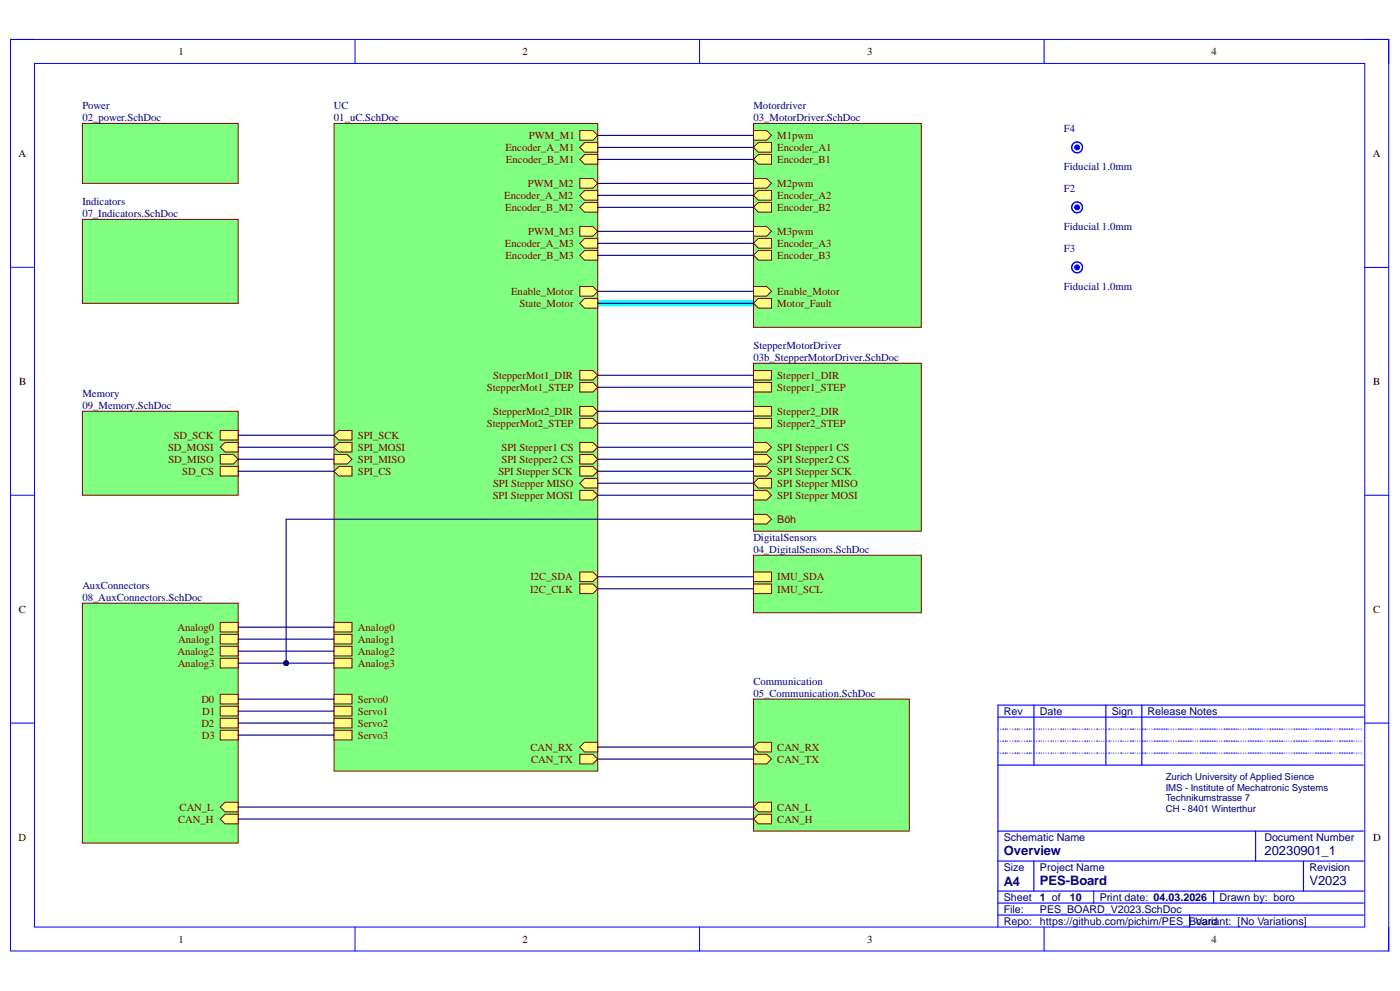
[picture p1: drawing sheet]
<svg xmlns="http://www.w3.org/2000/svg" width="420mm" height="297mm" viewBox="0 0 420 297" stroke-linecap="round" stroke-linejoin="round" font-family="sans-serif">
<defs><g id="words">
<g font-size="3.9" fill="#000080">
<text x="301" y="256.4">Overview</text>
<text x="379.1" y="256.4">20230901_1</text>
<text x="301" y="265.5">A4</text>
<text x="311.8" y="265.3">PES-Board</text>
<text x="392.7" y="265.3">V2023</text>
</g>
<g font-size="3.2">
<text x="53.5" y="16.5">1</text>
<text x="156.6" y="16.5">2</text>
<text x="260.1" y="16.5">3</text>
<text x="363.2" y="16.5">4</text>
<text x="5.6" y="47">A</text>
<text x="411.6" y="47">A</text>
<text x="5.8" y="115.4">B</text>
<text x="411.8" y="115.4">B</text>
<text x="5.7" y="183.7">C</text>
<text x="411.8" y="183.7">C</text>
<text x="5.6" y="252">D</text>
<text x="411.7" y="252">D</text>
<text x="53.5" y="282.5">1</text>
<text x="156.6" y="282.5">2</text>
<text x="260.1" y="282.5">3</text>
<text x="363.2" y="282.5">4</text>
</g>
<g font-size="3.2" fill="#000080">
<text x="24.7" y="32.7">Power</text>
<text x="100.1" y="32.7">UC</text>
<text x="225.9" y="32.7">Motordriver</text>
<text x="24.7" y="36.3">02_power.SchDoc</text>
<text x="100.1" y="36.3">01_uC.SchDoc</text>
<text x="225.9" y="36.3">03_MotorDriver.SchDoc</text>
<text x="319" y="39.5">F4</text>
<text x="319" y="51">Fiducial 1.0mm</text>
<text x="319" y="57.5">F2</text>
<text x="24.7" y="61.4">Indicators</text>
<text x="24.7" y="65.1">07_Indicators.SchDoc</text>
<text x="319" y="69">Fiducial 1.0mm</text>
<text x="319" y="75.5">F3</text>
<text x="319" y="87">Fiducial 1.0mm</text>
<text x="225.9" y="104.6">StepperMotorDriver</text>
<text x="225.9" y="108.2">03b_StepperMotorDriver.SchDoc</text>
<text x="24.7" y="119">Memory</text>
<text x="24.7" y="122.6">09_Memory.SchDoc</text>
<text x="225.9" y="162.1">DigitalSensors</text>
<text x="225.9" y="165.7">04_DigitalSensors.SchDoc</text>
<text x="24.7" y="176.5">AuxConnectors</text>
<text x="24.7" y="180.1">08_AuxConnectors.SchDoc</text>
<text x="225.9" y="205.3">Communication</text>
<text x="225.9" y="208.8">05_Communication.SchDoc</text>
<text x="301" y="214.2">Rev</text>
<text x="311.8" y="214.2">Date</text>
<text x="333.4" y="214.2">Sign</text>
<text x="344.1" y="214.2">Release Notes</text>
<text x="301" y="252">Schematic Name</text>
<text x="379.1" y="252">Document Number</text>
<text x="301" y="261">Size</text>
<text x="311.8" y="261">Project Name</text>
<text x="392.7" y="261">Revision</text>
<text x="301" y="270">Sheet</text>
<text x="311.8" y="270">1 of</text>
<text x="320.8" y="270">10</text>
<text x="329.8" y="270">Print date: 04.03.2026</text>
<text x="365.7" y="270">Drawn by: boro</text>
<text x="301" y="273.6">File:</text>
<text x="311.8" y="273.6">PES_BOARD_V2023.SchDoc</text>
<text x="301" y="277.2">Repo:</text>
<text x="311.8" y="277.2">https://github.com/pichim/PES_Board</text>
<text x="358.5" y="277.2">Variant: [No Variations]</text>
</g>
<g font-size="3.2" fill="#800000">
<text x="158.6" y="41.7">PWM_M1</text>
<text x="233.1" y="41.7">M1pwm</text>
<text x="151.6" y="45.3">Encoder_A_M1</text>
<text x="233.1" y="45.3">Encoder_A1</text>
<text x="151.7" y="48.9">Encoder_B_M1</text>
<text x="233.1" y="48.9">Encoder_B1</text>
<text x="151.2" y="59.7">Encoder_A_M2</text>
<text x="158.2" y="56.1">PWM_M2</text>
<text x="233.1" y="59.7">Encoder_A2</text>
<text x="233.1" y="56.1">M2pwm</text>
<text x="151.5" y="63.3">Encoder_B_M2</text>
<text x="233.1" y="63.3">Encoder_B2</text>
<text x="158.4" y="70.5">PWM_M3</text>
<text x="233.1" y="70.5">M3pwm</text>
<text x="151.4" y="74">Encoder_A_M3</text>
<text x="151.6" y="77.7">Encoder_B_M3</text>
<text x="233.1" y="77.7">Encoder_B3</text>
<text x="233.1" y="74">Encoder_A3</text>
<text x="153.2" y="88.4">Enable_Motor</text>
<text x="233.1" y="88.4">Enable_Motor</text>
<text x="155.8" y="92">State_Motor</text>
<text x="233.1" y="92">Motor_Fault</text>
<text x="147.8" y="113.5">StepperMot1_DIR</text>
<text x="233.1" y="113.5">Stepper1_DIR</text>
<text x="146" y="117.2">StepperMot1_STEP</text>
<text x="233.1" y="117.2">Stepper1_STEP</text>
<text x="147.8" y="124.4">StepperMot2_DIR</text>
<text x="233.1" y="124.4">Stepper2_DIR</text>
<text x="52.1" y="131.6">SD_SCK</text>
<text x="107.3" y="131.6">SPI_SCK</text>
<text x="146" y="127.9">StepperMot2_STEP</text>
<text x="233.1" y="127.9">Stepper2_STEP</text>
<text x="50.4" y="135.1">SD_MOSI</text>
<text x="107.3" y="135.1">SPI_MOSI</text>
<text x="150.4" y="135.1">SPI Stepper1 CS</text>
<text x="233.1" y="135.1">SPI Stepper1 CS</text>
<text x="50.5" y="138.8">SD_MISO</text>
<text x="54.6" y="142.3">SD_CS</text>
<text x="107.3" y="138.8">SPI_MISO</text>
<text x="107.3" y="142.3">SPI_CS</text>
<text x="149.4" y="142.3">SPI Stepper SCK</text>
<text x="150.4" y="138.8">SPI Stepper2 CS</text>
<text x="233.1" y="142.3">SPI Stepper SCK</text>
<text x="233.1" y="138.8">SPI Stepper2 CS</text>
<text x="147.8" y="149.5">SPI Stepper MOSI</text>
<text x="147.8" y="146">SPI Stepper MISO</text>
<text x="233.1" y="146">SPI Stepper MISO</text>
<text x="233.1" y="149.5">SPI Stepper MOSI</text>
<text x="233.1" y="156.8">Böh</text>
<text x="159.1" y="174">I2C_SDA</text>
<text x="233.1" y="174">IMU_SDA</text>
<text x="159" y="177.6">I2C_CLK</text>
<text x="233.1" y="177.6">IMU_SCL</text>
<text x="53.2" y="189.1">Analog0</text>
<text x="107.3" y="189.1">Analog0</text>
<text x="53.2" y="196.3">Analog2</text>
<text x="53.5" y="192.7">Analog1</text>
<text x="107.3" y="192.7">Analog1</text>
<text x="107.3" y="196.3">Analog2</text>
<text x="53.3" y="199.8">Analog3</text>
<text x="107.3" y="199.8">Analog3</text>
<text x="60.4" y="210.7">D0</text>
<text x="60.6" y="214.2">D1</text>
<text x="107.3" y="214.2">Servo1</text>
<text x="107.3" y="210.7">Servo0</text>
<text x="60.4" y="217.9">D2</text>
<text x="60.6" y="221.4">D3</text>
<text x="107.3" y="217.9">Servo2</text>
<text x="107.3" y="221.4">Servo3</text>
<text x="159.1" y="225.1">CAN_RX</text>
<text x="233.1" y="225.1">CAN_RX</text>
<text x="159.3" y="228.6">CAN_TX</text>
<text x="233.1" y="228.6">CAN_TX</text>
<text x="53.9" y="243">CAN_L</text>
<text x="233.1" y="243">CAN_L</text>
<text x="53.5" y="246.6">CAN_H</text>
<text x="233.1" y="246.6">CAN_H</text>
</g>
<g font-size="2.9" fill="#000080">
<text x="349.5" y="233.8">Zurich University of Applied Sience</text>
<text x="349.5" y="237">IMS - Institute of Mechatronic Systems</text>
<text x="349.5" y="240.2">Technikumstrasse 7</text>
<text x="349.5" y="243.4">CH - 8401 Winterthur</text>
</g>
</g></defs>
<path d="M3.2 11.8h413.2v273.2h-413.2z" fill="none" stroke="#00f" stroke-width=".3"/>
<path d="M10.3 19h398.9v258.9h-398.9z" fill-rule="evenodd" fill="#fff"/>
<g fill="none" stroke="#00f" stroke-width=".3">
<path d="M3.1 11.8h7.2M10.3 19h398.9v258.9h-398.9zM106.5 11.8v7.2M209.8 11.8v7.2M313.1 11.8v7.2M409.2 11.8h7.2v7.2M3.1 80.1h7.2M409.2 80.1h7.2M3.1 148.4h7.2M409.2 148.4h7.2M3.1 216.7h7.2M409.2 216.7h7.2"/>
<path d="M106.5 277.9v7.1M209.8 277.9v7.1M313.1 277.9v7.1M416.4 277.9v7.1"/>
</g>
<path d="M179.2 90.9h46.8" fill="none" stroke="#0ff" stroke-width="1.8"/>
<g fill="none" stroke="#00f" stroke-width=".34">
<path d="M408.9 211.4h-109.6l-.1 66.5M299.2 229.3h109.6M299.3 225.7h.1M300 225.7h.1M299.2 258.1h109.6M299.2 249.1h109.6M310 258.1v9M376.5 249.1v9M390.9 258.1v9M299.2 270.7h109.6M299.2 267.1h109.6M299.2 274.3h109.6"/>
<path d="M328 267.1v3.6M356.7 274.3v3.6M363.9 267.1v3.6"/>
</g>
<g fill="#00f">
<circle cx="300.7" cy="225.7" r=".17"/>
<circle cx="301.4" cy="225.7" r=".17"/>
</g>
<path d="M302.1 225.7h.1M302.9 225.7h.1M303.6 225.7h.1" fill="none" stroke="#00f" stroke-width=".34"/>
<g fill="#00f">
<circle cx="304.3" cy="225.7" r=".17"/>
<circle cx="305" cy="225.7" r=".17"/>
</g>
<path d="M305.7 225.7h.1M306.5 225.7h.1M307.2 225.7h.1" fill="none" stroke="#00f" stroke-width=".34"/>
<g fill="#00f">
<circle cx="307.9" cy="225.7" r=".17"/>
<circle cx="308.6" cy="225.7" r=".17"/>
</g>
<path d="M309.4 225.7h.1M310.1 225.7h.1M310.8 225.7h.1" fill="none" stroke="#00f" stroke-width=".34"/>
<circle cx="311.5" cy="225.7" r=".17" fill="#00f"/>
<path d="M312.2 225.7h.1M313 225.7h.1M313.7 225.7h.1M314.4 225.7h.1" fill="none" stroke="#00f" stroke-width=".34"/>
<circle cx="315.1" cy="225.7" r=".17" fill="#00f"/>
<path d="M315.8 225.7h.1M316.6 225.7h.1M317.3 225.7h.1" fill="none" stroke="#00f" stroke-width=".34"/>
<g fill="#00f">
<circle cx="318" cy="225.7" r=".17"/>
<circle cx="318.7" cy="225.7" r=".17"/>
</g>
<path d="M319.5 225.7h.1M320.2 225.7h.1M320.9 225.7h.1" fill="none" stroke="#00f" stroke-width=".34"/>
<g fill="#00f">
<circle cx="321.6" cy="225.7" r=".17"/>
<circle cx="322.3" cy="225.7" r=".17"/>
</g>
<path d="M323.1 225.7h.1M323.8 225.7h.1M324.5 225.7h.1" fill="none" stroke="#00f" stroke-width=".34"/>
<g fill="#00f">
<circle cx="325.2" cy="225.7" r=".17"/>
<circle cx="325.9" cy="225.7" r=".17"/>
</g>
<path d="M326.7 225.7h.1M327.4 225.7h.1M328.1 225.7h.1" fill="none" stroke="#00f" stroke-width=".34"/>
<circle cx="328.8" cy="225.7" r=".17" fill="#00f"/>
<path d="M329.5 225.7h.1M330.3 225.7h.1M331 225.7h.1M331.7 225.7h.1" fill="none" stroke="#00f" stroke-width=".34"/>
<circle cx="332.4" cy="225.7" r=".17" fill="#00f"/>
<path d="M333.2 225.7h.1M333.9 225.7h.1M334.6 225.7h.1M335.3 225.7h.1" fill="none" stroke="#00f" stroke-width=".34"/>
<circle cx="336" cy="225.7" r=".17" fill="#00f"/>
<path d="M336.8 225.7h.1M337.5 225.7h.1M338.2 225.7h.1" fill="none" stroke="#00f" stroke-width=".34"/>
<g fill="#00f">
<circle cx="338.9" cy="225.7" r=".17"/>
<circle cx="339.6" cy="225.7" r=".17"/>
</g>
<path d="M340.4 225.7h.1M341.1 225.7h.1M341.8 225.7h.1" fill="none" stroke="#00f" stroke-width=".34"/>
<g fill="#00f">
<circle cx="342.5" cy="225.7" r=".17"/>
<circle cx="343.2" cy="225.7" r=".17"/>
</g>
<path d="M344 225.7h.1M344.7 225.7h.1M345.4 225.7h.1" fill="none" stroke="#00f" stroke-width=".34"/>
<g fill="#00f">
<circle cx="346.1" cy="225.7" r=".17"/>
<circle cx="346.9" cy="225.7" r=".17"/>
<circle cx="347.6" cy="225.7" r=".17"/>
<circle cx="348.3" cy="225.7" r=".17"/>
<circle cx="349" cy="225.7" r=".17"/>
<circle cx="349.7" cy="225.7" r=".17"/>
</g>
<path d="M350.5 225.7h.1M351.2 225.7h.1M351.9 225.7h.1M352.6 225.7h.1" fill="none" stroke="#00f" stroke-width=".34"/>
<g fill="#00f">
<circle cx="353.4" cy="225.7" r=".17"/>
<circle cx="354.1" cy="225.7" r=".17"/>
<circle cx="354.8" cy="225.7" r=".17"/>
<circle cx="355.5" cy="225.7" r=".17"/>
<circle cx="356.2" cy="225.7" r=".17"/>
<circle cx="356.9" cy="225.7" r=".17"/>
</g>
<path d="M357.7 225.7h.1M358.4 225.7h.1M359.1 225.7h.1" fill="none" stroke="#00f" stroke-width=".34"/>
<g fill="#00f">
<circle cx="359.8" cy="225.7" r=".17"/>
<circle cx="360.6" cy="225.7" r=".17"/>
<circle cx="361.3" cy="225.7" r=".17"/>
<circle cx="362" cy="225.7" r=".17"/>
<circle cx="362.7" cy="225.7" r=".17"/>
<circle cx="363.4" cy="225.7" r=".17"/>
<circle cx="364.2" cy="225.7" r=".17"/>
</g>
<path d="M364.9 225.7h.1M365.6 225.7h.1M366.3 225.7h.1" fill="none" stroke="#00f" stroke-width=".34"/>
<g fill="#00f">
<circle cx="367.1" cy="225.7" r=".17"/>
<circle cx="367.8" cy="225.7" r=".17"/>
<circle cx="368.5" cy="225.7" r=".17"/>
<circle cx="369.2" cy="225.7" r=".17"/>
<circle cx="369.9" cy="225.7" r=".17"/>
<circle cx="370.6" cy="225.7" r=".17"/>
</g>
<path d="M371.4 225.7h.1M372.1 225.7h.1M372.8 225.7h.1M373.5 225.7h.1" fill="none" stroke="#00f" stroke-width=".34"/>
<g fill="#00f">
<circle cx="374.3" cy="225.7" r=".17"/>
<circle cx="375" cy="225.7" r=".17"/>
<circle cx="375.7" cy="225.7" r=".17"/>
<circle cx="376.4" cy="225.7" r=".17"/>
<circle cx="377.1" cy="225.7" r=".17"/>
<circle cx="377.9" cy="225.7" r=".17"/>
</g>
<path d="M378.6 225.7h.1M379.3 225.7h.1M380 225.7h.1" fill="none" stroke="#00f" stroke-width=".34"/>
<g fill="#00f">
<circle cx="380.8" cy="225.7" r=".17"/>
<circle cx="381.5" cy="225.7" r=".17"/>
<circle cx="382.2" cy="225.7" r=".17"/>
<circle cx="382.9" cy="225.7" r=".17"/>
<circle cx="383.6" cy="225.7" r=".17"/>
<circle cx="384.4" cy="225.7" r=".17"/>
</g>
<path d="M385.1 225.7h.1M385.8 225.7h.1M386.5 225.7h.1M387.2 225.7h.1" fill="none" stroke="#00f" stroke-width=".34"/>
<g fill="#00f">
<circle cx="388" cy="225.7" r=".17"/>
<circle cx="388.7" cy="225.7" r=".17"/>
<circle cx="389.4" cy="225.7" r=".17"/>
<circle cx="390.1" cy="225.7" r=".17"/>
<circle cx="390.8" cy="225.7" r=".17"/>
<circle cx="391.6" cy="225.7" r=".17"/>
</g>
<path d="M392.3 225.7h.1M393 225.7h.1M393.7 225.7h.1" fill="none" stroke="#00f" stroke-width=".34"/>
<g fill="#00f">
<circle cx="394.5" cy="225.7" r=".17"/>
<circle cx="395.2" cy="225.7" r=".17"/>
<circle cx="395.9" cy="225.7" r=".17"/>
<circle cx="396.6" cy="225.7" r=".17"/>
<circle cx="397.3" cy="225.7" r=".17"/>
<circle cx="398.1" cy="225.7" r=".17"/>
<circle cx="398.8" cy="225.7" r=".17"/>
</g>
<path d="M399.5 225.7h.1M400.2 225.7h.1M400.9 225.7h.1" fill="none" stroke="#00f" stroke-width=".34"/>
<g fill="#00f">
<circle cx="401.7" cy="225.7" r=".17"/>
<circle cx="402.4" cy="225.7" r=".17"/>
<circle cx="403.1" cy="225.7" r=".17"/>
<circle cx="403.8" cy="225.7" r=".17"/>
<circle cx="404.5" cy="225.7" r=".17"/>
<circle cx="405.3" cy="225.7" r=".17"/>
</g>
<path d="M299.3 222.1h.1M300 222.1h.1M406 225.7h.1M406.7 225.7h.1M407.4 225.7h.1M408.1 225.7h.1" fill="none" stroke="#00f" stroke-width=".34"/>
<g fill="#00f">
<circle cx="300.7" cy="222.1" r=".17"/>
<circle cx="301.4" cy="222.1" r=".17"/>
</g>
<path d="M302.1 222.1h.1M302.9 222.1h.1M303.6 222.1h.1" fill="none" stroke="#00f" stroke-width=".34"/>
<g fill="#00f">
<circle cx="304.3" cy="222.1" r=".17"/>
<circle cx="305" cy="222.1" r=".17"/>
</g>
<path d="M305.7 222.1h.1M306.5 222.1h.1M307.2 222.1h.1" fill="none" stroke="#00f" stroke-width=".34"/>
<g fill="#00f">
<circle cx="307.9" cy="222.1" r=".17"/>
<circle cx="308.6" cy="222.1" r=".17"/>
</g>
<path d="M309.4 222.1h.1M310.1 222.1h.1M310.8 222.1h.1" fill="none" stroke="#00f" stroke-width=".34"/>
<circle cx="311.5" cy="222.1" r=".17" fill="#00f"/>
<path d="M312.2 222.1h.1M313 222.1h.1M313.7 222.1h.1M314.4 222.1h.1" fill="none" stroke="#00f" stroke-width=".34"/>
<circle cx="315.1" cy="222.1" r=".17" fill="#00f"/>
<path d="M315.8 222.1h.1M316.6 222.1h.1M317.3 222.1h.1" fill="none" stroke="#00f" stroke-width=".34"/>
<g fill="#00f">
<circle cx="318" cy="222.1" r=".17"/>
<circle cx="318.7" cy="222.1" r=".17"/>
</g>
<path d="M319.5 222.1h.1M320.2 222.1h.1M320.9 222.1h.1" fill="none" stroke="#00f" stroke-width=".34"/>
<g fill="#00f">
<circle cx="321.6" cy="222.1" r=".17"/>
<circle cx="322.3" cy="222.1" r=".17"/>
</g>
<path d="M323.1 222.1h.1M323.8 222.1h.1M324.5 222.1h.1" fill="none" stroke="#00f" stroke-width=".34"/>
<g fill="#00f">
<circle cx="325.2" cy="222.1" r=".17"/>
<circle cx="325.9" cy="222.1" r=".17"/>
</g>
<path d="M326.7 222.1h.1M327.4 222.1h.1M328.1 222.1h.1" fill="none" stroke="#00f" stroke-width=".34"/>
<circle cx="328.8" cy="222.1" r=".17" fill="#00f"/>
<path d="M329.5 222.1h.1M330.3 222.1h.1M331 222.1h.1M331.7 222.1h.1" fill="none" stroke="#00f" stroke-width=".34"/>
<circle cx="332.4" cy="222.1" r=".17" fill="#00f"/>
<path d="M333.2 222.1h.1M333.9 222.1h.1M334.6 222.1h.1M335.3 222.1h.1" fill="none" stroke="#00f" stroke-width=".34"/>
<circle cx="336" cy="222.1" r=".17" fill="#00f"/>
<path d="M336.8 222.1h.1M337.5 222.1h.1M338.2 222.1h.1" fill="none" stroke="#00f" stroke-width=".34"/>
<g fill="#00f">
<circle cx="338.9" cy="222.1" r=".17"/>
<circle cx="339.6" cy="222.1" r=".17"/>
</g>
<path d="M340.4 222.1h.1M341.1 222.1h.1M341.8 222.1h.1" fill="none" stroke="#00f" stroke-width=".34"/>
<g fill="#00f">
<circle cx="342.5" cy="222.1" r=".17"/>
<circle cx="343.2" cy="222.1" r=".17"/>
</g>
<path d="M344 222.1h.1M344.7 222.1h.1M345.4 222.1h.1" fill="none" stroke="#00f" stroke-width=".34"/>
<g fill="#00f">
<circle cx="346.1" cy="222.1" r=".17"/>
<circle cx="346.9" cy="222.1" r=".17"/>
<circle cx="347.6" cy="222.1" r=".17"/>
<circle cx="348.3" cy="222.1" r=".17"/>
<circle cx="349" cy="222.1" r=".17"/>
<circle cx="349.7" cy="222.1" r=".17"/>
</g>
<path d="M350.5 222.1h.1M351.2 222.1h.1M351.9 222.1h.1M352.6 222.1h.1" fill="none" stroke="#00f" stroke-width=".34"/>
<g fill="#00f">
<circle cx="353.4" cy="222.1" r=".17"/>
<circle cx="354.1" cy="222.1" r=".17"/>
<circle cx="354.8" cy="222.1" r=".17"/>
<circle cx="355.5" cy="222.1" r=".17"/>
<circle cx="356.2" cy="222.1" r=".17"/>
<circle cx="356.9" cy="222.1" r=".17"/>
</g>
<path d="M357.7 222.1h.1M358.4 222.1h.1M359.1 222.1h.1" fill="none" stroke="#00f" stroke-width=".34"/>
<g fill="#00f">
<circle cx="359.8" cy="222.1" r=".17"/>
<circle cx="360.6" cy="222.1" r=".17"/>
<circle cx="361.3" cy="222.1" r=".17"/>
<circle cx="362" cy="222.1" r=".17"/>
<circle cx="362.7" cy="222.1" r=".17"/>
<circle cx="363.4" cy="222.1" r=".17"/>
<circle cx="364.2" cy="222.1" r=".17"/>
</g>
<path d="M364.9 222.1h.1M365.6 222.1h.1M366.3 222.1h.1" fill="none" stroke="#00f" stroke-width=".34"/>
<g fill="#00f">
<circle cx="367.1" cy="222.1" r=".17"/>
<circle cx="367.8" cy="222.1" r=".17"/>
<circle cx="368.5" cy="222.1" r=".17"/>
<circle cx="369.2" cy="222.1" r=".17"/>
<circle cx="369.9" cy="222.1" r=".17"/>
<circle cx="370.6" cy="222.1" r=".17"/>
</g>
<path d="M371.4 222.1h.1M372.1 222.1h.1M372.8 222.1h.1M373.5 222.1h.1" fill="none" stroke="#00f" stroke-width=".34"/>
<g fill="#00f">
<circle cx="374.3" cy="222.1" r=".17"/>
<circle cx="375" cy="222.1" r=".17"/>
<circle cx="375.7" cy="222.1" r=".17"/>
<circle cx="376.4" cy="222.1" r=".17"/>
<circle cx="377.1" cy="222.1" r=".17"/>
<circle cx="377.9" cy="222.1" r=".17"/>
</g>
<path d="M378.6 222.1h.1M379.3 222.1h.1M380 222.1h.1" fill="none" stroke="#00f" stroke-width=".34"/>
<g fill="#00f">
<circle cx="380.8" cy="222.1" r=".17"/>
<circle cx="381.5" cy="222.1" r=".17"/>
<circle cx="382.2" cy="222.1" r=".17"/>
<circle cx="382.9" cy="222.1" r=".17"/>
<circle cx="383.6" cy="222.1" r=".17"/>
<circle cx="384.4" cy="222.1" r=".17"/>
</g>
<path d="M385.1 222.1h.1M385.8 222.1h.1M386.5 222.1h.1M387.2 222.1h.1" fill="none" stroke="#00f" stroke-width=".34"/>
<g fill="#00f">
<circle cx="388" cy="222.1" r=".17"/>
<circle cx="388.7" cy="222.1" r=".17"/>
<circle cx="389.4" cy="222.1" r=".17"/>
<circle cx="390.1" cy="222.1" r=".17"/>
<circle cx="390.8" cy="222.1" r=".17"/>
<circle cx="391.6" cy="222.1" r=".17"/>
</g>
<path d="M392.3 222.1h.1M393 222.1h.1M393.7 222.1h.1" fill="none" stroke="#00f" stroke-width=".34"/>
<g fill="#00f">
<circle cx="394.5" cy="222.1" r=".17"/>
<circle cx="395.2" cy="222.1" r=".17"/>
<circle cx="395.9" cy="222.1" r=".17"/>
<circle cx="396.6" cy="222.1" r=".17"/>
<circle cx="397.3" cy="222.1" r=".17"/>
<circle cx="398.1" cy="222.1" r=".17"/>
<circle cx="398.8" cy="222.1" r=".17"/>
</g>
<path d="M399.5 222.1h.1M400.2 222.1h.1M400.9 222.1h.1" fill="none" stroke="#00f" stroke-width=".34"/>
<g fill="#00f">
<circle cx="401.7" cy="222.1" r=".17"/>
<circle cx="402.4" cy="222.1" r=".17"/>
<circle cx="403.1" cy="222.1" r=".17"/>
<circle cx="403.8" cy="222.1" r=".17"/>
<circle cx="404.5" cy="222.1" r=".17"/>
<circle cx="405.3" cy="222.1" r=".17"/>
</g>
<path d="M299.3 218.5h.1M300 218.5h.1M406 222.1h.1M406.7 222.1h.1M407.4 222.1h.1M408.1 222.1h.1" fill="none" stroke="#00f" stroke-width=".34"/>
<g fill="#00f">
<circle cx="300.7" cy="218.5" r=".17"/>
<circle cx="301.4" cy="218.5" r=".17"/>
</g>
<path d="M302.1 218.5h.1M302.9 218.5h.1M303.6 218.5h.1" fill="none" stroke="#00f" stroke-width=".34"/>
<g fill="#00f">
<circle cx="304.3" cy="218.5" r=".17"/>
<circle cx="305" cy="218.5" r=".17"/>
</g>
<path d="M305.7 218.5h.1M306.5 218.5h.1M307.2 218.5h.1" fill="none" stroke="#00f" stroke-width=".34"/>
<g fill="#00f">
<circle cx="307.9" cy="218.5" r=".17"/>
<circle cx="308.6" cy="218.5" r=".17"/>
</g>
<path d="M309.4 218.5h.1M310.1 218.5h.1M310.8 218.5h.1" fill="none" stroke="#00f" stroke-width=".34"/>
<circle cx="311.5" cy="218.5" r=".17" fill="#00f"/>
<path d="M312.2 218.5h.1M313 218.5h.1M313.7 218.5h.1M314.4 218.5h.1" fill="none" stroke="#00f" stroke-width=".34"/>
<circle cx="315.1" cy="218.5" r=".17" fill="#00f"/>
<path d="M315.8 218.5h.1M316.6 218.5h.1M317.3 218.5h.1" fill="none" stroke="#00f" stroke-width=".34"/>
<g fill="#00f">
<circle cx="318" cy="218.5" r=".17"/>
<circle cx="318.7" cy="218.5" r=".17"/>
</g>
<path d="M319.5 218.5h.1M320.2 218.5h.1M320.9 218.5h.1" fill="none" stroke="#00f" stroke-width=".34"/>
<g fill="#00f">
<circle cx="321.6" cy="218.5" r=".17"/>
<circle cx="322.3" cy="218.5" r=".17"/>
</g>
<path d="M323.1 218.5h.1M323.8 218.5h.1M324.5 218.5h.1" fill="none" stroke="#00f" stroke-width=".34"/>
<g fill="#00f">
<circle cx="325.2" cy="218.5" r=".17"/>
<circle cx="325.9" cy="218.5" r=".17"/>
</g>
<path d="M326.7 218.5h.1M327.4 218.5h.1M328.1 218.5h.1" fill="none" stroke="#00f" stroke-width=".34"/>
<circle cx="328.8" cy="218.5" r=".17" fill="#00f"/>
<path d="M329.5 218.5h.1M330.3 218.5h.1M331 218.5h.1M331.7 218.5h.1" fill="none" stroke="#00f" stroke-width=".34"/>
<circle cx="332.4" cy="218.5" r=".17" fill="#00f"/>
<path d="M333.2 218.5h.1M333.9 218.5h.1M334.6 218.5h.1M335.3 218.5h.1" fill="none" stroke="#00f" stroke-width=".34"/>
<circle cx="336" cy="218.5" r=".17" fill="#00f"/>
<path d="M336.8 218.5h.1M337.5 218.5h.1M338.2 218.5h.1" fill="none" stroke="#00f" stroke-width=".34"/>
<g fill="#00f">
<circle cx="338.9" cy="218.5" r=".17"/>
<circle cx="339.6" cy="218.5" r=".17"/>
</g>
<path d="M340.4 218.5h.1M341.1 218.5h.1M341.8 218.5h.1" fill="none" stroke="#00f" stroke-width=".34"/>
<g fill="#00f">
<circle cx="342.5" cy="218.5" r=".17"/>
<circle cx="343.2" cy="218.5" r=".17"/>
</g>
<path d="M344 218.5h.1M344.7 218.5h.1M345.4 218.5h.1" fill="none" stroke="#00f" stroke-width=".34"/>
<g fill="#00f">
<circle cx="346.1" cy="218.5" r=".17"/>
<circle cx="346.9" cy="218.5" r=".17"/>
<circle cx="347.6" cy="218.5" r=".17"/>
<circle cx="348.3" cy="218.5" r=".17"/>
<circle cx="349" cy="218.5" r=".17"/>
<circle cx="349.7" cy="218.5" r=".17"/>
</g>
<path d="M350.5 218.5h.1M351.2 218.5h.1M351.9 218.5h.1M352.6 218.5h.1" fill="none" stroke="#00f" stroke-width=".34"/>
<g fill="#00f">
<circle cx="353.4" cy="218.5" r=".17"/>
<circle cx="354.1" cy="218.5" r=".17"/>
<circle cx="354.8" cy="218.5" r=".17"/>
<circle cx="355.5" cy="218.5" r=".17"/>
<circle cx="356.2" cy="218.5" r=".17"/>
<circle cx="356.9" cy="218.5" r=".17"/>
</g>
<path d="M357.7 218.5h.1M358.4 218.5h.1M359.1 218.5h.1" fill="none" stroke="#00f" stroke-width=".34"/>
<g fill="#00f">
<circle cx="359.8" cy="218.5" r=".17"/>
<circle cx="360.6" cy="218.5" r=".17"/>
<circle cx="361.3" cy="218.5" r=".17"/>
<circle cx="362" cy="218.5" r=".17"/>
<circle cx="362.7" cy="218.5" r=".17"/>
<circle cx="363.4" cy="218.5" r=".17"/>
<circle cx="364.2" cy="218.5" r=".17"/>
</g>
<path d="M364.9 218.5h.1M365.6 218.5h.1M366.3 218.5h.1" fill="none" stroke="#00f" stroke-width=".34"/>
<g fill="#00f">
<circle cx="367.1" cy="218.5" r=".17"/>
<circle cx="367.8" cy="218.5" r=".17"/>
<circle cx="368.5" cy="218.5" r=".17"/>
<circle cx="369.2" cy="218.5" r=".17"/>
<circle cx="369.9" cy="218.5" r=".17"/>
<circle cx="370.6" cy="218.5" r=".17"/>
</g>
<path d="M371.4 218.5h.1M372.1 218.5h.1M372.8 218.5h.1M373.5 218.5h.1" fill="none" stroke="#00f" stroke-width=".34"/>
<g fill="#00f">
<circle cx="374.3" cy="218.5" r=".17"/>
<circle cx="375" cy="218.5" r=".17"/>
<circle cx="375.7" cy="218.5" r=".17"/>
<circle cx="376.4" cy="218.5" r=".17"/>
<circle cx="377.1" cy="218.5" r=".17"/>
<circle cx="377.9" cy="218.5" r=".17"/>
</g>
<path d="M378.6 218.5h.1M379.3 218.5h.1M380 218.5h.1" fill="none" stroke="#00f" stroke-width=".34"/>
<g fill="#00f">
<circle cx="380.8" cy="218.5" r=".17"/>
<circle cx="381.5" cy="218.5" r=".17"/>
<circle cx="382.2" cy="218.5" r=".17"/>
<circle cx="382.9" cy="218.5" r=".17"/>
<circle cx="383.6" cy="218.5" r=".17"/>
<circle cx="384.4" cy="218.5" r=".17"/>
</g>
<path d="M385.1 218.5h.1M385.8 218.5h.1M386.5 218.5h.1M387.2 218.5h.1" fill="none" stroke="#00f" stroke-width=".34"/>
<g fill="#00f">
<circle cx="388" cy="218.5" r=".17"/>
<circle cx="388.7" cy="218.5" r=".17"/>
<circle cx="389.4" cy="218.5" r=".17"/>
<circle cx="390.1" cy="218.5" r=".17"/>
<circle cx="390.8" cy="218.5" r=".17"/>
<circle cx="391.6" cy="218.5" r=".17"/>
</g>
<path d="M392.3 218.5h.1M393 218.5h.1M393.7 218.5h.1" fill="none" stroke="#00f" stroke-width=".34"/>
<g fill="#00f">
<circle cx="394.5" cy="218.5" r=".17"/>
<circle cx="395.2" cy="218.5" r=".17"/>
<circle cx="395.9" cy="218.5" r=".17"/>
<circle cx="396.6" cy="218.5" r=".17"/>
<circle cx="397.3" cy="218.5" r=".17"/>
<circle cx="398.1" cy="218.5" r=".17"/>
<circle cx="398.8" cy="218.5" r=".17"/>
</g>
<path d="M399.5 218.5h.1M400.2 218.5h.1M400.9 218.5h.1" fill="none" stroke="#00f" stroke-width=".34"/>
<g fill="#00f">
<circle cx="401.7" cy="218.5" r=".17"/>
<circle cx="402.4" cy="218.5" r=".17"/>
<circle cx="403.1" cy="218.5" r=".17"/>
<circle cx="403.8" cy="218.5" r=".17"/>
<circle cx="404.5" cy="218.5" r=".17"/>
<circle cx="405.3" cy="218.5" r=".17"/>
</g>
<path d="M299.3 214.9h109.6M310 211.4v17.9M331.6 211.4v17.9M342.4 211.4v17.9M406 218.5h.1M406.7 218.5h.1M407.4 218.5h.1M408.1 218.5h.1" fill="none" stroke="#00f" stroke-width=".34"/>
<path d="M100.2 37h79v194.1h-79z" fill-rule="evenodd" fill="#80ff80"/>
<path d="M100.2 37h79v194.1h-79z" fill="none" stroke="#800000" stroke-width=".3"/>
<path d="M101.6 132.6h4v2.9h-4l-1.4-1.4z" fill-rule="evenodd" fill="#ffff80"/>
<path d="M101.6 132.6h4v2.9h-4l-1.4-1.4z" fill="none" stroke="#800000" stroke-width=".3"/>
<path d="M101.6 129h4v2.9h-4l-1.4-1.4z" fill-rule="evenodd" fill="#ffff80"/>
<path d="M101.6 129h4v2.9h-4l-1.4-1.4z" fill="none" stroke="#800000" stroke-width=".3"/>
<path d="M100.2 136.2h3.9l1.5 1.5-1.5 1.4h-3.9z" fill-rule="evenodd" fill="#ffff80"/>
<path d="M100.2 136.2h3.9l1.5 1.5-1.5 1.4h-3.9z" fill="none" stroke="#800000" stroke-width=".3"/>
<path d="M173.8 226.1h4l1.4 1.4-1.4 1.5h-4z" fill-rule="evenodd" fill="#ffff80"/>
<path d="M173.8 226.1h4l1.4 1.4-1.4 1.5h-4z" fill="none" stroke="#800000" stroke-width=".3"/>
<path d="M175.3 222.5h3.9v2.9h-3.9l-1.5-1.5z" fill-rule="evenodd" fill="#ffff80"/>
<path d="M175.3 222.5h3.9v2.9h-3.9l-1.5-1.5z" fill="none" stroke="#800000" stroke-width=".3"/>
<path d="M175.3 42.8h3.9v2.8h-3.9l-1.5-1.4z" fill-rule="evenodd" fill="#ffff80"/>
<path d="M175.3 42.8h3.9v2.8h-3.9l-1.5-1.4z" fill="none" stroke="#800000" stroke-width=".3"/>
<path d="M175.3 46.3h3.9v2.9h-3.9l-1.5-1.4z" fill-rule="evenodd" fill="#ffff80"/>
<path d="M175.3 46.3h3.9v2.9h-3.9l-1.5-1.4z" fill="none" stroke="#800000" stroke-width=".3"/>
<path d="M175.3 57.1h3.9v2.9h-3.9l-1.5-1.4z" fill-rule="evenodd" fill="#ffff80"/>
<path d="M175.3 57.1h3.9v2.9h-3.9l-1.5-1.4z" fill="none" stroke="#800000" stroke-width=".3"/>
<path d="M175.3 60.7h3.9v2.9h-3.9l-1.5-1.4z" fill-rule="evenodd" fill="#ffff80"/>
<path d="M175.3 60.7h3.9v2.9h-3.9l-1.5-1.4z" fill="none" stroke="#800000" stroke-width=".3"/>
<path d="M173.8 39.2h4l1.4 1.4-1.4 1.4h-4z" fill-rule="evenodd" fill="#ffff80"/>
<path d="M173.8 39.2h4l1.4 1.4-1.4 1.4h-4z" fill="none" stroke="#800000" stroke-width=".3"/>
<path d="M173.8 53.5h4l1.4 1.5-1.4 1.4h-4z" fill-rule="evenodd" fill="#ffff80"/>
<path d="M173.8 53.5h4l1.4 1.5-1.4 1.4h-4z" fill="none" stroke="#800000" stroke-width=".3"/>
<path d="M173.8 85.9h4l1.4 1.4-1.4 1.5h-4z" fill-rule="evenodd" fill="#ffff80"/>
<path d="M173.8 85.9h4l1.4 1.4-1.4 1.5h-4z" fill="none" stroke="#800000" stroke-width=".3"/>
<path d="M175.3 89.5h3.9v2.9h-3.9l-1.5-1.5z" fill-rule="evenodd" fill="#ffff80"/>
<path d="M175.3 89.5h3.9v2.9h-3.9l-1.5-1.5z" fill="none" stroke="#800000" stroke-width=".3"/>
<path d="M100.2 190.1h5.4v2.9h-5.4z" fill-rule="evenodd" fill="#ffff80"/>
<path d="M100.2 190.1h5.4v2.9h-5.4z" fill="none" stroke="#800000" stroke-width=".3"/>
<path d="M100.2 186.6h5.4v2.8h-5.4z" fill-rule="evenodd" fill="#ffff80"/>
<path d="M100.2 186.6h5.4v2.8h-5.4z" fill="none" stroke="#800000" stroke-width=".3"/>
<path d="M100.2 215.3h5.4v2.9h-5.4z" fill-rule="evenodd" fill="#ffff80"/>
<path d="M100.2 215.3h5.4v2.9h-5.4z" fill="none" stroke="#800000" stroke-width=".3"/>
<path d="M100.2 197.3h5.4v2.9h-5.4z" fill-rule="evenodd" fill="#ffff80"/>
<path d="M100.2 197.3h5.4v2.9h-5.4z" fill="none" stroke="#800000" stroke-width=".3"/>
<path d="M100.2 211.7h5.4v2.9h-5.4z" fill-rule="evenodd" fill="#ffff80"/>
<path d="M100.2 211.7h5.4v2.9h-5.4z" fill="none" stroke="#800000" stroke-width=".3"/>
<path d="M100.2 208.1h5.4v2.9h-5.4z" fill-rule="evenodd" fill="#ffff80"/>
<path d="M100.2 208.1h5.4v2.9h-5.4z" fill="none" stroke="#800000" stroke-width=".3"/>
<path d="M100.2 193.7h5.4v2.9h-5.4z" fill-rule="evenodd" fill="#ffff80"/>
<path d="M100.2 193.7h5.4v2.9h-5.4z" fill="none" stroke="#800000" stroke-width=".3"/>
<path d="M100.2 218.9h5.4v2.9h-5.4z" fill-rule="evenodd" fill="#ffff80"/>
<path d="M100.2 218.9h5.4v2.9h-5.4z" fill="none" stroke="#800000" stroke-width=".3"/>
<path d="M175.3 71.5h3.9v2.9h-3.9l-1.5-1.5z" fill-rule="evenodd" fill="#ffff80"/>
<path d="M175.3 71.5h3.9v2.9h-3.9l-1.5-1.5z" fill="none" stroke="#800000" stroke-width=".3"/>
<path d="M175.3 75.1h3.9v2.9h-3.9l-1.5-1.5z" fill-rule="evenodd" fill="#ffff80"/>
<path d="M175.3 75.1h3.9v2.9h-3.9l-1.5-1.5z" fill="none" stroke="#800000" stroke-width=".3"/>
<path d="M173.8 67.9h4l1.4 1.4-1.4 1.5h-4z" fill-rule="evenodd" fill="#ffff80"/>
<path d="M173.8 67.9h4l1.4 1.4-1.4 1.5h-4z" fill="none" stroke="#800000" stroke-width=".3"/>
<path d="M173.8 171.4h4l1.4 1.5-1.4 1.4h-4z" fill-rule="evenodd" fill="#ffff80"/>
<path d="M173.8 171.4h4l1.4 1.5-1.4 1.4h-4z" fill="none" stroke="#800000" stroke-width=".3"/>
<path d="M173.8 111h4l1.4 1.5-1.4 1.4h-4z" fill-rule="evenodd" fill="#ffff80"/>
<path d="M173.8 111h4l1.4 1.5-1.4 1.4h-4z" fill="none" stroke="#800000" stroke-width=".3"/>
<path d="M173.8 175h4l1.4 1.5-1.4 1.4h-4z" fill-rule="evenodd" fill="#ffff80"/>
<path d="M173.8 175h4l1.4 1.5-1.4 1.4h-4z" fill="none" stroke="#800000" stroke-width=".3"/>
<path d="M173.8 114.6h4l1.4 1.5-1.4 1.4h-4z" fill-rule="evenodd" fill="#ffff80"/>
<path d="M173.8 114.6h4l1.4 1.5-1.4 1.4h-4z" fill="none" stroke="#800000" stroke-width=".3"/>
<path d="M101.6 139.8h4v2.9h-4l-1.4-1.5z" fill-rule="evenodd" fill="#ffff80"/>
<path d="M101.6 139.8h4v2.9h-4l-1.4-1.5z" fill="none" stroke="#800000" stroke-width=".3"/>
<path d="M173.8 125.4h4l1.4 1.5-1.4 1.4h-4z" fill-rule="evenodd" fill="#ffff80"/>
<path d="M173.8 125.4h4l1.4 1.5-1.4 1.4h-4z" fill="none" stroke="#800000" stroke-width=".3"/>
<path d="M173.8 121.8h4l1.4 1.5-1.4 1.4h-4z" fill-rule="evenodd" fill="#ffff80"/>
<path d="M173.8 121.8h4l1.4 1.5-1.4 1.4h-4z" fill="none" stroke="#800000" stroke-width=".3"/>
<path d="M173.8 136.2h4l1.4 1.5-1.4 1.4h-4z" fill-rule="evenodd" fill="#ffff80"/>
<path d="M173.8 136.2h4l1.4 1.5-1.4 1.4h-4z" fill="none" stroke="#800000" stroke-width=".3"/>
<path d="M173.8 139.8h4l1.4 1.5-1.4 1.4h-4z" fill-rule="evenodd" fill="#ffff80"/>
<path d="M173.8 139.8h4l1.4 1.5-1.4 1.4h-4z" fill="none" stroke="#800000" stroke-width=".3"/>
<path d="M173.8 132.6h4l1.4 1.5-1.4 1.4h-4z" fill-rule="evenodd" fill="#ffff80"/>
<path d="M173.8 132.6h4l1.4 1.5-1.4 1.4h-4z" fill="none" stroke="#800000" stroke-width=".3"/>
<path d="M173.8 144.8l1.5-1.4h3.9v2.9h-3.9z" fill-rule="evenodd" fill="#ffff80"/>
<path d="M173.8 144.8l1.5-1.4h3.9v2.9h-3.9z" fill="none" stroke="#800000" stroke-width=".3"/>
<path d="M173.8 147h4l1.4 1.4-1.4 1.5h-4z" fill-rule="evenodd" fill="#ffff80"/>
<path d="M173.8 147h4l1.4 1.4-1.4 1.5h-4z" fill="none" stroke="#800000" stroke-width=".3"/>
<path d="M226 166.4h50.3v17.3h-50.3z" fill-rule="evenodd" fill="#80ff80"/>
<path d="M226 166.4h50.3v17.3h-50.3z" fill="none" stroke="#800000" stroke-width=".3"/>
<path d="M226 171.4h5.3v2.9h-5.3z" fill-rule="evenodd" fill="#ffff80"/>
<path d="M226 171.4h5.3v2.9h-5.3z" fill="none" stroke="#800000" stroke-width=".3"/>
<path d="M226 175h5.3v2.9h-5.3z" fill-rule="evenodd" fill="#ffff80"/>
<path d="M226 175h5.3v2.9h-5.3z" fill="none" stroke="#800000" stroke-width=".3"/>
<path d="M226 209.6h46.7v39.5h-46.7z" fill-rule="evenodd" fill="#80ff80"/>
<path d="M226 209.6h46.7v39.5h-46.7z" fill="none" stroke="#800000" stroke-width=".3"/>
<path d="M227.4 222.5h3.9v2.9h-3.9l-1.4-1.5z" fill-rule="evenodd" fill="#ffff80"/>
<path d="M227.4 222.5h3.9v2.9h-3.9l-1.4-1.5z" fill="none" stroke="#800000" stroke-width=".3"/>
<path d="M226 226.1h3.9l1.4 1.4-1.4 1.5h-3.9z" fill-rule="evenodd" fill="#ffff80"/>
<path d="M226 226.1h3.9l1.4 1.4-1.4 1.5h-3.9z" fill="none" stroke="#800000" stroke-width=".3"/>
<path d="M227.4 240.5h3.9v2.8h-3.9l-1.4-1.4z" fill-rule="evenodd" fill="#ffff80"/>
<path d="M227.4 240.5h3.9v2.8h-3.9l-1.4-1.4z" fill="none" stroke="#800000" stroke-width=".3"/>
<path d="M227.4 244.1h3.9v2.8h-3.9l-1.4-1.4z" fill-rule="evenodd" fill="#ffff80"/>
<path d="M227.4 244.1h3.9v2.8h-3.9l-1.4-1.4z" fill="none" stroke="#800000" stroke-width=".3"/>
<path d="M226 37h50.3v61.1h-50.3z" fill-rule="evenodd" fill="#80ff80"/>
<path d="M226 37h50.3v61.1h-50.3z" fill="none" stroke="#800000" stroke-width=".3"/>
<path d="M227.4 89.5h3.9v2.9h-3.9l-1.4-1.5z" fill-rule="evenodd" fill="#ffff80"/>
<path d="M227.4 89.5h3.9v2.9h-3.9l-1.4-1.5z" fill="none" stroke="#800000" stroke-width=".3"/>
<path d="M226 85.9h3.9l1.4 1.4-1.4 1.5h-3.9z" fill-rule="evenodd" fill="#ffff80"/>
<path d="M226 85.9h3.9l1.4 1.4-1.4 1.5h-3.9z" fill="none" stroke="#800000" stroke-width=".3"/>
<path d="M227.4 42.8h3.9v2.8h-3.9l-1.4-1.4z" fill-rule="evenodd" fill="#ffff80"/>
<path d="M227.4 42.8h3.9v2.8h-3.9l-1.4-1.4z" fill="none" stroke="#800000" stroke-width=".3"/>
<path d="M227.4 46.3h3.9v2.9h-3.9l-1.4-1.4z" fill-rule="evenodd" fill="#ffff80"/>
<path d="M227.4 46.3h3.9v2.9h-3.9l-1.4-1.4z" fill="none" stroke="#800000" stroke-width=".3"/>
<path d="M227.4 60.7h3.9v2.9h-3.9l-1.4-1.4z" fill-rule="evenodd" fill="#ffff80"/>
<path d="M227.4 60.7h3.9v2.9h-3.9l-1.4-1.4z" fill="none" stroke="#800000" stroke-width=".3"/>
<path d="M227.4 57.1h3.9v2.9h-3.9l-1.4-1.4z" fill-rule="evenodd" fill="#ffff80"/>
<path d="M227.4 57.1h3.9v2.9h-3.9l-1.4-1.4z" fill="none" stroke="#800000" stroke-width=".3"/>
<path d="M226 67.9h3.9l1.4 1.4-1.4 1.5h-3.9z" fill-rule="evenodd" fill="#ffff80"/>
<path d="M226 67.9h3.9l1.4 1.4-1.4 1.5h-3.9z" fill="none" stroke="#800000" stroke-width=".3"/>
<path d="M227.4 75.1h3.9v2.9h-3.9l-1.4-1.5z" fill-rule="evenodd" fill="#ffff80"/>
<path d="M227.4 75.1h3.9v2.9h-3.9l-1.4-1.5z" fill="none" stroke="#800000" stroke-width=".3"/>
<path d="M227.4 71.5h3.9v2.9h-3.9l-1.4-1.5z" fill-rule="evenodd" fill="#ffff80"/>
<path d="M227.4 71.5h3.9v2.9h-3.9l-1.4-1.5z" fill="none" stroke="#800000" stroke-width=".3"/>
<path d="M226 39.2h3.9l1.4 1.4-1.4 1.4h-3.9z" fill-rule="evenodd" fill="#ffff80"/>
<path d="M226 39.2h3.9l1.4 1.4-1.4 1.4h-3.9z" fill="none" stroke="#800000" stroke-width=".3"/>
<path d="M226 53.5h3.9l1.4 1.5-1.4 1.4h-3.9z" fill-rule="evenodd" fill="#ffff80"/>
<path d="M226 53.5h3.9l1.4 1.5-1.4 1.4h-3.9z" fill="none" stroke="#800000" stroke-width=".3"/>
<path d="M24.7 37h46.7v18h-46.7z" fill-rule="evenodd" fill="#80ff80"/>
<path d="M24.7 37h46.7v18h-46.7z" fill="none" stroke="#800000" stroke-width=".3"/>
<path d="M24.7 180.8h46.7v71.9h-46.7z" fill-rule="evenodd" fill="#80ff80"/>
<path d="M24.7 180.8h46.7v71.9h-46.7z" fill="none" stroke="#800000" stroke-width=".3"/>
<path d="M66 190.1h5.4v2.9h-5.4z" fill-rule="evenodd" fill="#ffff80"/>
<path d="M66 190.1h5.4v2.9h-5.4z" fill="none" stroke="#800000" stroke-width=".3"/>
<path d="M66 215.3h5.4v2.9h-5.4z" fill-rule="evenodd" fill="#ffff80"/>
<path d="M66 215.3h5.4v2.9h-5.4z" fill="none" stroke="#800000" stroke-width=".3"/>
<path d="M66 218.9h5.4v2.9h-5.4z" fill-rule="evenodd" fill="#ffff80"/>
<path d="M66 218.9h5.4v2.9h-5.4z" fill="none" stroke="#800000" stroke-width=".3"/>
<path d="M66 193.7h5.4v2.9h-5.4z" fill-rule="evenodd" fill="#ffff80"/>
<path d="M66 193.7h5.4v2.9h-5.4z" fill="none" stroke="#800000" stroke-width=".3"/>
<path d="M66 197.3h5.4v2.9h-5.4z" fill-rule="evenodd" fill="#ffff80"/>
<path d="M66 197.3h5.4v2.9h-5.4z" fill="none" stroke="#800000" stroke-width=".3"/>
<path d="M66 211.7h5.4v2.9h-5.4z" fill-rule="evenodd" fill="#ffff80"/>
<path d="M66 211.7h5.4v2.9h-5.4z" fill="none" stroke="#800000" stroke-width=".3"/>
<path d="M66 186.6h5.4v2.8h-5.4z" fill-rule="evenodd" fill="#ffff80"/>
<path d="M66 186.6h5.4v2.8h-5.4z" fill="none" stroke="#800000" stroke-width=".3"/>
<path d="M66 208.1h5.4v2.9h-5.4z" fill-rule="evenodd" fill="#ffff80"/>
<path d="M66 208.1h5.4v2.9h-5.4z" fill="none" stroke="#800000" stroke-width=".3"/>
<path d="M67.5 244.1h3.9v2.8h-3.9l-1.5-1.4z" fill-rule="evenodd" fill="#ffff80"/>
<path d="M67.5 244.1h3.9v2.8h-3.9l-1.5-1.4z" fill="none" stroke="#800000" stroke-width=".3"/>
<path d="M67.5 240.5h3.9v2.8h-3.9l-1.5-1.4z" fill-rule="evenodd" fill="#ffff80"/>
<path d="M67.5 240.5h3.9v2.8h-3.9l-1.5-1.4z" fill="none" stroke="#800000" stroke-width=".3"/>
<path d="M24.7 65.8h46.7v25.1h-46.7z" fill-rule="evenodd" fill="#80ff80"/>
<path d="M24.7 65.8h46.7v25.1h-46.7z" fill="none" stroke="#800000" stroke-width=".3"/>
<circle cx="323" cy="44.2" r="1.62" fill="none" stroke="#00f" stroke-width=".34"/>
<circle cx="323" cy="44.2" r=".72" fill="#00f"/>
<g fill="none" stroke="#00f" stroke-width=".34">
<circle cx="323" cy="44.2" r=".72"/>
<circle cx="323" cy="80.1" r="1.62"/>
</g>
<circle cx="323" cy="80.1" r=".72" fill="#00f"/>
<g fill="none" stroke="#00f" stroke-width=".34">
<circle cx="323" cy="62.2" r="1.62"/>
<circle cx="323" cy="80.1" r=".72"/>
</g>
<circle cx="323" cy="62.2" r=".72" fill="#00f"/>
<circle cx="323" cy="62.2" r=".72" fill="none" stroke="#00f" stroke-width=".34"/>
<path d="M226 108.9h50.3v50.3h-50.3z" fill-rule="evenodd" fill="#80ff80"/>
<path d="M226 108.9h50.3v50.3h-50.3z" fill="none" stroke="#800000" stroke-width=".3"/>
<path d="M226 121.8h5.3v2.9h-5.3z" fill-rule="evenodd" fill="#ffff80"/>
<path d="M226 121.8h5.3v2.9h-5.3z" fill="none" stroke="#800000" stroke-width=".3"/>
<path d="M226 125.4h5.3v2.9h-5.3z" fill-rule="evenodd" fill="#ffff80"/>
<path d="M226 125.4h5.3v2.9h-5.3z" fill="none" stroke="#800000" stroke-width=".3"/>
<path d="M226 111h5.3v2.9h-5.3z" fill-rule="evenodd" fill="#ffff80"/>
<path d="M226 111h5.3v2.9h-5.3z" fill="none" stroke="#800000" stroke-width=".3"/>
<path d="M226 114.6h5.3v2.9h-5.3z" fill-rule="evenodd" fill="#ffff80"/>
<path d="M226 114.6h5.3v2.9h-5.3z" fill="none" stroke="#800000" stroke-width=".3"/>
<path d="M226 144.8l1.4-1.4h3.9v2.9h-3.9z" fill-rule="evenodd" fill="#ffff80"/>
<path d="M226 144.8l1.4-1.4h3.9v2.9h-3.9z" fill="none" stroke="#800000" stroke-width=".3"/>
<path d="M226 147h3.9l1.4 1.4-1.4 1.5h-3.9z" fill-rule="evenodd" fill="#ffff80"/>
<path d="M226 147h3.9l1.4 1.4-1.4 1.5h-3.9z" fill="none" stroke="#800000" stroke-width=".3"/>
<path d="M226 139.8h3.9l1.4 1.5-1.4 1.4h-3.9z" fill-rule="evenodd" fill="#ffff80"/>
<path d="M226 139.8h3.9l1.4 1.5-1.4 1.4h-3.9z" fill="none" stroke="#800000" stroke-width=".3"/>
<path d="M226 136.2h3.9l1.4 1.5-1.4 1.4h-3.9z" fill-rule="evenodd" fill="#ffff80"/>
<path d="M226 136.2h3.9l1.4 1.5-1.4 1.4h-3.9z" fill="none" stroke="#800000" stroke-width=".3"/>
<path d="M226 132.6h3.9l1.4 1.5-1.4 1.4h-3.9z" fill-rule="evenodd" fill="#ffff80"/>
<path d="M226 132.6h3.9l1.4 1.5-1.4 1.4h-3.9z" fill="none" stroke="#800000" stroke-width=".3"/>
<path d="M226 154.2h3.9l1.4 1.4-1.4 1.5h-3.9z" fill-rule="evenodd" fill="#ffff80"/>
<path d="M226 154.2h3.9l1.4 1.4-1.4 1.5h-3.9z" fill="none" stroke="#800000" stroke-width=".3"/>
<path d="M24.7 123.3h46.7v25.1h-46.7z" fill-rule="evenodd" fill="#80ff80"/>
<path d="M24.7 123.3h46.7v25.1h-46.7z" fill="none" stroke="#800000" stroke-width=".3"/>
<path d="M66 139.8h5.4v2.9h-5.4z" fill-rule="evenodd" fill="#ffff80"/>
<path d="M66 139.8h5.4v2.9h-5.4z" fill="none" stroke="#800000" stroke-width=".3"/>
<path d="M66 129h5.4v2.9h-5.4z" fill-rule="evenodd" fill="#ffff80"/>
<path d="M66 129h5.4v2.9h-5.4z" fill="none" stroke="#800000" stroke-width=".3"/>
<path d="M66 136.2h4l1.4 1.5-1.4 1.4h-4z" fill-rule="evenodd" fill="#ffff80"/>
<path d="M66 136.2h4l1.4 1.5-1.4 1.4h-4z" fill="none" stroke="#800000" stroke-width=".3"/>
<path d="M67.5 132.6h3.9v2.9h-3.9l-1.5-1.4z" fill-rule="evenodd" fill="#ffff80"/>
<path d="M67.5 132.6h3.9v2.9h-3.9l-1.5-1.4z" fill="none" stroke="#800000" stroke-width=".3"/>
<path d="M71.4 198.8h28.8M71.4 191.6h28.8M71.4 195.2h28.8" fill="none" stroke="#000080" stroke-width=".34"/>
<circle cx="85.8" cy="198.8" r=".72" fill="#000080"/>
<circle cx="85.8" cy="198.8" r=".72" fill="none" stroke="#000080" stroke-width=".3"/>
<g fill="none" stroke="#000080" stroke-width=".34">
<path d="M179.2 40.6h46.8M179.2 44.2h46.8M179.2 47.8h46.8M179.2 55h46.8M179.2 58.6h46.8M179.2 62.2h46.8M179.2 69.3h46.8M179.2 72.9h46.8M179.2 76.5h46.8M179.2 87.3h46.8M179.2 90.9h46.8M179.2 112.5h46.8"/>
<path d="M179.2 116.1h46.8M71.4 130.5h28.8M71.4 134.1h28.8M71.4 137.7h28.8M179.2 134.1h46.8M179.2 137.7h46.8M179.2 123.3h46.8M179.2 126.9h46.8M71.4 141.2h28.8M179.2 141.3h46.8M179.2 144.8h46.8M179.2 148.4h46.8"/>
<path d="M226 155.6h-140.2v43.2M179.2 172.9h46.8M179.2 176.5h46.8M71.4 188h28.8M71.4 209.6h28.8M71.4 213.2h28.8M71.4 216.7h28.8M71.4 220.3h28.8M179.2 223.9h46.8M179.2 227.5h46.8M71.4 241.9h154.6M71.4 245.5h154.6"/>
</g>
<circle cx="85.8" cy="198.8" r=".72" fill="#000080"/>
<circle cx="85.8" cy="198.8" r=".72" fill="none" stroke="#000080" stroke-width=".3"/>
<use href="#words"/>
</svg>
